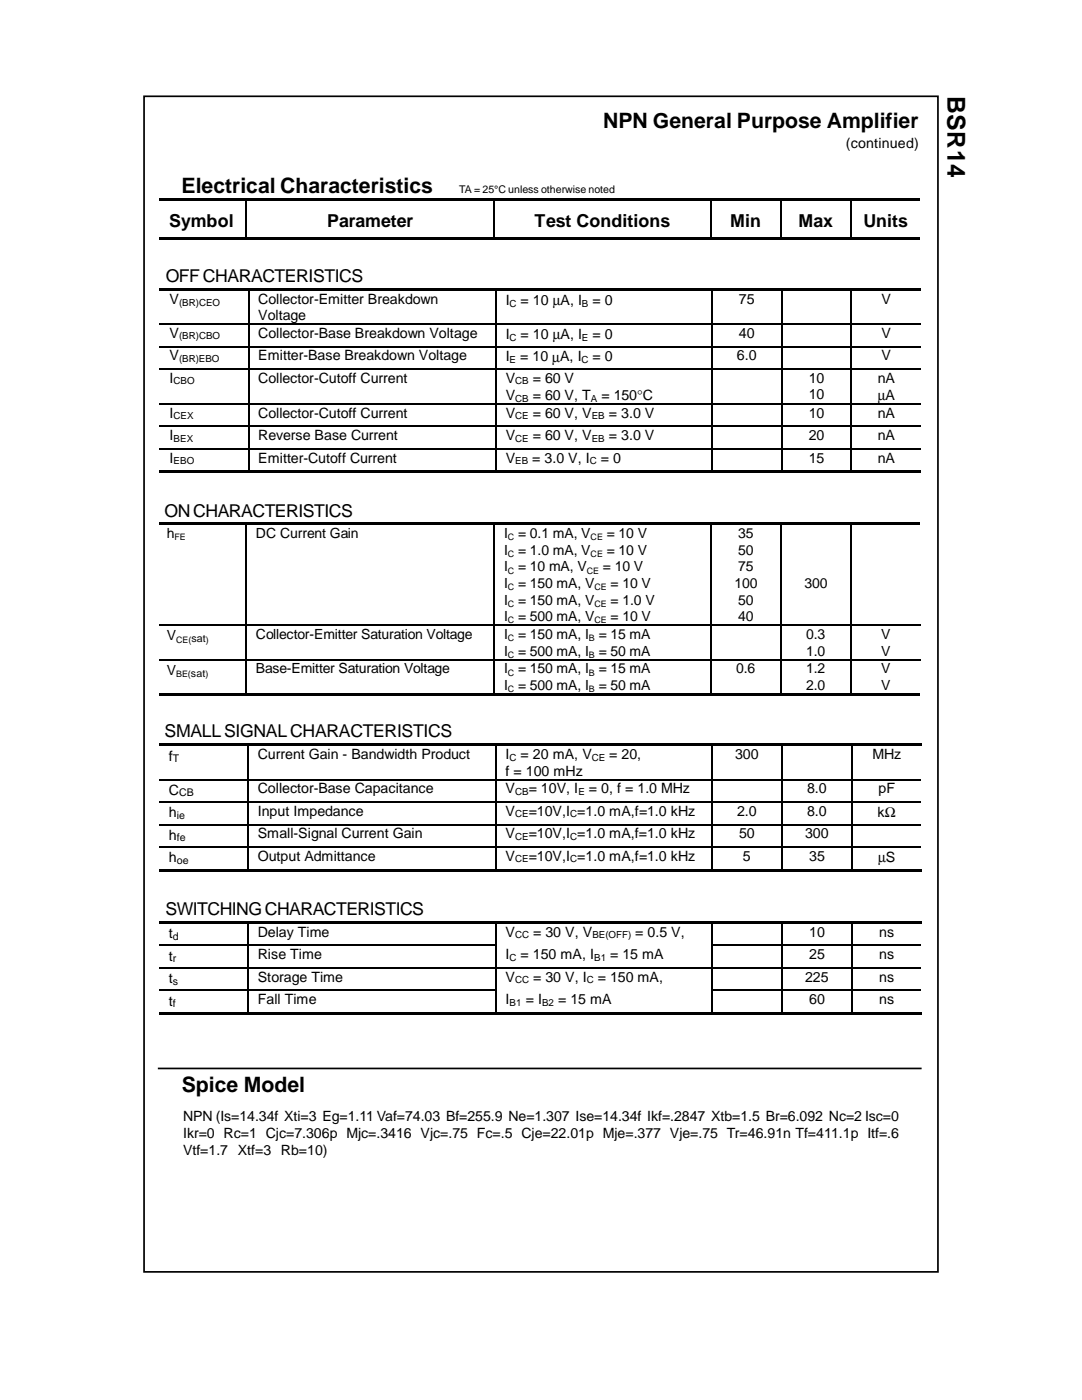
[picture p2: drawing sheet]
<svg xmlns="http://www.w3.org/2000/svg" width="216mm" height="279mm" viewBox="0 0 216 279" stroke-linecap="round" stroke-linejoin="round" font-family="sans-serif">
<defs><g id="words">
<text font-size="4.9" x="189.1" y="19.1" transform="rotate(90 189.1 19.1)">BSR14</text>
<g font-size="4.2">
<text x="120.4" y="25.6">NPN General Purpose Amplifier</text>
<text x="36.2" y="38.6">Electrical Characteristics</text>
<text x="36.3" y="218">Spice Model</text>
</g>
<g font-size="3.6">
<text x="33.8" y="45.2">Symbol</text>
<text x="65.3" y="45.2">Parameter</text>
<text x="106.7" y="45.2">Test Conditions</text>
<text x="145.7" y="45.2">Min</text>
<text x="159.3" y="45.2">Max</text>
<text x="172.3" y="45.2">Units</text>
</g>
<g font-size="3.5">
<text x="33.1" y="56.3">OFF CHARACTERISTICS</text>
<text x="32.9" y="103.3">ON CHARACTERISTICS</text>
<text x="32.9" y="147.2">SMALL SIGNAL CHARACTERISTICS</text>
<text x="33" y="182.7">SWITCHING CHARACTERISTICS</text>
</g>
<g font-size="2.8">
<text x="168.8" y="29.5">(continued)</text>
<text x="33.8" y="60.7">V</text>
<text x="51.5" y="60.7">Collector-Emitter Breakdown</text>
<text x="51.5" y="63.9">Voltage</text>
<text x="100.9" y="60.9">I</text>
<text x="103.9" y="60.9">= 10 µA, I</text>
<text x="118.2" y="60.9">= 0</text>
<text x="147.4" y="60.7">75</text>
<text x="175.9" y="60.7">V</text>
<text x="33.8" y="67.4">V</text>
<text x="33.8" y="71.9">V</text>
<text x="51.5" y="67.4">Collector-Base Breakdown Voltage</text>
<text x="51.5" y="71.9">Emitter-Base Breakdown Voltage</text>
<text x="100.9" y="67.6">I</text>
<text x="103.9" y="67.7">= 10 µA, I</text>
<text x="118.2" y="67.7">= 0</text>
<text x="147" y="71.9">6.0</text>
<text x="147.4" y="67.4">40</text>
<text x="175.9" y="67.4">V</text>
<text x="175.9" y="71.9">V</text>
<text x="33.8" y="76.4">I</text>
<text x="51.5" y="76.4">Collector-Cutoff Current</text>
<text x="100.9" y="72.1">I</text>
<text x="100.9" y="76.4">V</text>
<text x="103.8" y="72.1">= 10 µA, I</text>
<text x="106.3" y="76.4">= 60 V</text>
<text x="118.2" y="72.1">= 0</text>
<text x="161.4" y="76.4">10</text>
<text x="175.1" y="76.4">nA</text>
<text x="33.8" y="83.4">I</text>
<text x="51.5" y="83.4">Collector-Cutoff Current</text>
<text x="100.9" y="79.9">V</text>
<text x="100.9" y="83.4">V</text>
<text x="106.3" y="79.9">= 60 V, T</text>
<text x="106.3" y="83.4">= 60 V, V</text>
<text x="120" y="79.9">= 150°C</text>
<text x="121.5" y="83.4">= 3.0 V</text>
<text x="161.4" y="83.4">10</text>
<text x="161.4" y="79.7">10</text>
<text x="175.1" y="83.4">nA</text>
<text x="175.1" y="79.9">µA</text>
<text x="33.8" y="87.8">I</text>
<text x="51.5" y="87.8">Reverse Base Current</text>
<text x="100.9" y="87.8">V</text>
<text x="106.3" y="87.8">= 60 V, V</text>
<text x="121.5" y="87.8">= 3.0 V</text>
<text x="161.4" y="87.8">20</text>
<text x="175.1" y="87.8">nA</text>
<text x="33.8" y="92.3">I</text>
<text x="51.5" y="92.3">Emitter-Cutoff Current</text>
<text x="100.9" y="92.3">V</text>
<text x="106.2" y="92.3">= 3.0 V, I</text>
<text x="119.9" y="92.3">= 0</text>
<text x="161.4" y="92.3">15</text>
<text x="175.1" y="92.3">nA</text>
<text x="33.3" y="107.4">h</text>
<text x="51.1" y="107.4">DC Current Gain</text>
<text x="100.6" y="107.4">I</text>
<text x="103.4" y="107.4">= 0.1 mA, V</text>
<text x="121.1" y="107.4">= 10 V</text>
<text x="147.3" y="107.4">35</text>
<text x="100.6" y="110.7">I</text>
<text x="103.4" y="110.7">= 1.0 mA, V</text>
<text x="121.1" y="110.7">= 10 V</text>
<text x="147.3" y="110.7">50</text>
<text x="100.6" y="117.3">I</text>
<text x="100.6" y="114">I</text>
<text x="103.4" y="114">= 10 mA, V</text>
<text x="103.4" y="117.3">= 150 mA, V</text>
<text x="120.3" y="114">= 10 V</text>
<text x="121.8" y="117.3">= 10 V</text>
<text x="146.6" y="117.3">100</text>
<text x="147.3" y="114">75</text>
<text x="160.5" y="117.3">300</text>
<text x="100.6" y="120.6">I</text>
<text x="100.6" y="124">I</text>
<text x="103.4" y="120.6">= 150 mA, V</text>
<text x="103.4" y="124">= 500 mA, V</text>
<text x="121.8" y="120.6">= 1.0 V</text>
<text x="121.8" y="124">= 10 V</text>
<text x="147.3" y="120.6">50</text>
<text x="147.3" y="124">40</text>
<text x="33.3" y="127.8">V</text>
<text x="51.1" y="127.6">Collector-Emitter Saturation Voltage</text>
<text x="100.6" y="130.9">I</text>
<text x="100.6" y="127.6">I</text>
<text x="103.4" y="127.6">= 150 mA, I = 15 mA</text>
<text x="103.4" y="130.9">= 500 mA, I = 50 mA</text>
<text x="160.9" y="127.6">0.3</text>
<text x="160.9" y="130.9">1.0</text>
<text x="175.9" y="127.6">V</text>
<text x="175.9" y="130.9">V</text>
<text x="33.3" y="134.7">V</text>
<text x="51.1" y="134.4">Base-Emitter Saturation Voltage</text>
<text x="100.6" y="137.7">I</text>
<text x="100.6" y="134.4">I</text>
<text x="103.4" y="134.4">= 150 mA, I = 15 mA</text>
<text x="103.4" y="137.7">= 500 mA, I = 50 mA</text>
<text x="146.9" y="134.4">0.6</text>
<text x="160.9" y="134.4">1.2</text>
<text x="160.9" y="137.7">2.0</text>
<text x="175.9" y="134.4">V</text>
<text x="175.9" y="137.7">V</text>
<text x="33.7" y="151.9">f</text>
<text x="51.4" y="151.6">Current Gain - Bandwidth Product</text>
<text x="100.9" y="154.8">f = 100 mHz</text>
<text x="100.9" y="151.6">I</text>
<text x="103.9" y="151.6">= 20 mA, V</text>
<text x="121.6" y="151.6">= 20,</text>
<text x="146.7" y="151.6">300</text>
<text x="174.1" y="151.6">MHz</text>
<text x="33.7" y="158.6">C</text>
<text x="51.4" y="158.3">Collector-Base Capacitance</text>
<text x="100.9" y="158.3">V</text>
<text x="105.5" y="158.3">= 10V, I</text>
<text x="117.5" y="158.3">= 0, f = 1.0 MHz</text>
<text x="161" y="158.3">8.0</text>
<text x="175.3" y="158.3">pF</text>
<text x="33.7" y="163.1">h</text>
<text x="33.7" y="167.6">h</text>
<text x="51.4" y="162.8">Input Impedance</text>
<text x="51.4" y="167.3">Small-Signal Current Gain</text>
<text x="100.9" y="162.8">V</text>
<text x="100.9" y="167.3">V</text>
<text x="105.5" y="162.8">=10V,I =1.0 mA,f=1.0 kHz</text>
<text x="105.5" y="167.3">=10V,I =1.0 mA,f=1.0 kHz</text>
<text x="147.1" y="162.8">2.0</text>
<text x="147.5" y="167.3">50</text>
<text x="160.7" y="167.3">300</text>
<text x="161" y="162.8">8.0</text>
<text x="175.1" y="163">kΩ</text>
<text x="33.7" y="172.1">h</text>
<text x="51.4" y="171.8">Output Admittance</text>
<text x="100.9" y="171.8">V</text>
<text x="105.5" y="171.8">=10V,I =1.0 mA,f=1.0 kHz</text>
<text x="148.3" y="171.8">5</text>
<text x="161.5" y="171.8">35</text>
<text x="175.2" y="172">µS</text>
<text x="33.7" y="187.2">t</text>
<text x="33.7" y="191.7">t</text>
<text x="51.4" y="186.9">Delay Time</text>
<text x="51.4" y="191.4">Rise Time</text>
<text x="100.9" y="186.9">V</text>
<text x="100.9" y="191.4">I</text>
<text x="103.9" y="191.4">= 150 mA, I</text>
<text x="106.4" y="186.9">= 30 V, V</text>
<text x="121.8" y="191.4">= 15 mA</text>
<text x="126.7" y="186.9">= 0.5 V,</text>
<text x="161.5" y="191.4">25</text>
<text x="161.5" y="186.9">10</text>
<text x="175.4" y="191.4">ns</text>
<text x="175.4" y="186.9">ns</text>
<text x="33.7" y="196.2">t</text>
<text x="51.4" y="195.9">Storage Time</text>
<text x="100.9" y="195.9">V</text>
<text x="106.4" y="195.9">= 30 V, I</text>
<text x="119.3" y="195.9">= 150 mA,</text>
<text x="160.7" y="195.9">225</text>
<text x="175.4" y="195.9">ns</text>
<text x="33.7" y="200.7">t</text>
<text x="51.4" y="200.4">Fall Time</text>
<text x="100.9" y="200.4">I</text>
<text x="104.9" y="200.4">= I</text>
<text x="111.4" y="200.4">= 15 mA</text>
<text x="161.5" y="200.4">60</text>
<text x="175.4" y="200.4">ns</text>
<text x="36.5" y="223.8">NPN (Is=14.34f Xti=3 Eg=1.11 Vaf=74.03 Bf=255.9 Ne=1.307 Ise=14.34f Ikf=.2847 Xtb=1.5 Br=6.092 Nc=2 Isc=0</text>
<text x="36.5" y="227.2">Ikr=0 Rc=1 Cjc=7.306p Mjc=.3416 Vjc=.75 Fc=.5 Cje=22.01p Mje=.377 Vje=.75 Tr=46.91n Tf=411.1p Itf=.6</text>
<text x="36.5" y="230.6">Vtf=1.7 Xtf=3 Rb=10)</text>
</g>
<g font-size="2.1">
<text x="91.7" y="38.6">TA = 25°C unless otherwise noted</text>
<text x="38.2" y="128.2">sat</text>
<text x="38.1" y="135.1">sat</text>
<text x="34.5" y="152.1">T</text>
<text x="35.7" y="158.9">CB</text>
<text x="35.3" y="163.4">ie</text>
<text x="35.3" y="167.9">fe</text>
<text x="35.3" y="172.4">oe</text>
<text x="34.5" y="187.5">d</text>
<text x="34.5" y="192">r</text>
<text x="34.5" y="196.5">s</text>
<text x="34.5" y="201">f</text>
</g>
<g font-size="1.9">
<text x="35.7" y="61">(BR)CEO</text>
<text x="101.7" y="61.2">C</text>
<text x="116.1" y="61.2">B</text>
<text x="35.7" y="67.7">(BR)CBO</text>
<text x="101.7" y="68">C</text>
<text x="116.1" y="68">E</text>
<text x="34.6" y="76.7">CBO</text>
<text x="35.7" y="72.2">(BR)EBO</text>
<text x="101.7" y="72.4">E</text>
<text x="102.8" y="76.7">CB</text>
<text x="116" y="72.4">C</text>
<text x="34.6" y="83.7">CEX</text>
<text x="102.8" y="80.1">CB</text>
<text x="102.8" y="83.7">CE</text>
<text x="117.9" y="80.1">A</text>
<text x="118.1" y="83.7">EB</text>
<text x="34.6" y="88.1">BEX</text>
<text x="102.8" y="88.1">CE</text>
<text x="118.1" y="88.1">EB</text>
<text x="34.6" y="92.6">EBO</text>
<text x="102.8" y="92.6">EB</text>
<text x="117.7" y="92.6">C</text>
<text x="101.7" y="151.9">C</text>
<text x="118.1" y="151.9">CE</text>
<text x="102.8" y="158.6">CB</text>
<text x="115.4" y="158.6">E</text>
<text x="102.8" y="163.1">CE</text>
<text x="102.8" y="167.6">CE</text>
<text x="113.8" y="163.1">C</text>
<text x="113.8" y="167.6">C</text>
<text x="102.8" y="172.1">CE</text>
<text x="113.8" y="172.1">C</text>
<text x="101.7" y="191.7">C</text>
<text x="102.8" y="187.2">CC</text>
<text x="118.2" y="187.2">BE(OFF)</text>
<text x="118.6" y="191.7">B1</text>
<text x="102.8" y="196.2">CC</text>
<text x="117.1" y="196.2">C</text>
<text x="101.7" y="200.7">B1</text>
<text x="108.2" y="200.7">B2</text>
</g>
<g font-size="1.8">
<text x="34.8" y="107.8">FE</text>
<text x="101.3" y="107.8">C</text>
<text x="117.9" y="107.8">CE</text>
<text x="101.3" y="111.1">C</text>
<text x="117.9" y="111.1">CE</text>
<text x="101.3" y="114.5">C</text>
<text x="101.3" y="117.8">C</text>
<text x="117.1" y="114.5">CE</text>
<text x="118.6" y="117.8">CE</text>
<text x="101.3" y="121.1">C</text>
<text x="101.3" y="124.4">C</text>
<text x="118.6" y="121.1">CE</text>
<text x="118.6" y="124.4">CE</text>
<text x="35.1" y="128.2">CE(</text>
<text x="41.1" y="128.2">)</text>
<text x="101.3" y="128">C</text>
<text x="101.3" y="131.3">C</text>
<text x="117.5" y="128">B</text>
<text x="117.5" y="131.3">B</text>
<text x="35.1" y="135.1">BE(</text>
<text x="41" y="135.1">)</text>
<text x="101.3" y="134.8">C</text>
<text x="117.5" y="134.8">B</text>
<text x="101.3" y="138.1">C</text>
<text x="117.5" y="138.1">B</text>
</g>
</g></defs>
<path d="M28.7 19.2h158.5v234.6h-158.5zM31.5 213.2h152.4" fill="none" stroke="#000" stroke-width=".34"/>
<g fill="#000">
<path d="M31.7 39.6h17.2v.5h-17.2z" fill-rule="evenodd"/>
<path d="M48.9 39.6h.5v.5h-.5z" fill-rule="evenodd"/>
<path d="M49.4 39.6h49.1v.5h-49.1z" fill-rule="evenodd"/>
<path d="M98.5 39.6h.5v.5h-.5z" fill-rule="evenodd"/>
<path d="M99 39.6h42.6v.5h-42.6z" fill-rule="evenodd"/>
<path d="M141.6 39.6h.6v.5h-.6z" fill-rule="evenodd"/>
<path d="M142.2 39.6h13.4v.5h-13.4z" fill-rule="evenodd"/>
<path d="M155.6 39.6h.5v.5h-.5z" fill-rule="evenodd"/>
<path d="M156.1 39.6h13.5v.5h-13.5z" fill-rule="evenodd"/>
<path d="M169.6 39.6h.5v.5h-.5z" fill-rule="evenodd"/>
<path d="M170.1 39.6h13.5v.5h-13.5z" fill-rule="evenodd"/>
<path d="M31.7 47.3h17.2v.5h-17.2z" fill-rule="evenodd"/>
<path d="M31.9 57.5h17.6v.5h-17.6z" fill-rule="evenodd"/>
<path d="M48.9 47.3h.5v.5h-.5z" fill-rule="evenodd"/>
<path d="M49.4 47.3h49.1v.5h-49.1z" fill-rule="evenodd"/>
<path d="M49.5 58h.3z" fill-rule="evenodd"/>
<path d="M49.5 57.5h.5v.5h-.5z" fill-rule="evenodd"/>
<path d="M50 57.5h48.9v.5h-48.9z" fill-rule="evenodd"/>
<path d="M98.5 47.3h.5v.5h-.5z" fill-rule="evenodd"/>
<path d="M98.9 58h.2z" fill-rule="evenodd"/>
<path d="M98.9 57.5h.5v.5h-.5z" fill-rule="evenodd"/>
<path d="M99 47.3h42.6v.5h-42.6z" fill-rule="evenodd"/>
<path d="M99.4 57.5h42.5v.5h-42.5z" fill-rule="evenodd"/>
<path d="M141.6 47.3h.6v.5h-.6z" fill-rule="evenodd"/>
<path d="M141.9 58h.3z" fill-rule="evenodd"/>
<path d="M141.9 57.5h.5v.5h-.5z" fill-rule="evenodd"/>
<path d="M142.2 47.3h13.4v.5h-13.4z" fill-rule="evenodd"/>
<path d="M142.4 57.5h13.4v.5h-13.4z" fill-rule="evenodd"/>
<path d="M155.6 47.3h.5v.5h-.5z" fill-rule="evenodd"/>
<path d="M155.8 58h.3z" fill-rule="evenodd"/>
<path d="M155.8 57.5h.5v.5h-.5z" fill-rule="evenodd"/>
<path d="M156.1 47.3h13.5v.5h-13.5z" fill-rule="evenodd"/>
<path d="M156.3 57.5h13.5v.5h-13.5z" fill-rule="evenodd"/>
<path d="M169.6 47.3h.5v.5h-.5z" fill-rule="evenodd"/>
<path d="M169.8 58h.2z" fill-rule="evenodd"/>
<path d="M169.8 57.5h.5v.5h-.5z" fill-rule="evenodd"/>
<path d="M170.1 47.3h13.5v.5h-13.5z" fill-rule="evenodd"/>
<path d="M170.3 57.5h13.4v.5h-13.4z" fill-rule="evenodd"/>
<path d="M49.5 64.6h.3v.2h-.3z" fill-rule="evenodd"/>
<path d="M49.5 69h.3v.3h-.3z" fill-rule="evenodd"/>
<path d="M49.5 73.5h.3v.3h-.3z" fill-rule="evenodd"/>
<path d="M98.9 64.6h.2v.2h-.2z" fill-rule="evenodd"/>
<path d="M98.9 69h.2v.3h-.2z" fill-rule="evenodd"/>
<path d="M98.9 73.5h.2v.3h-.2z" fill-rule="evenodd"/>
<path d="M141.9 64.6h.3v.2h-.3z" fill-rule="evenodd"/>
<path d="M141.9 69h.3v.3h-.3z" fill-rule="evenodd"/>
<path d="M141.9 73.5h.3v.3h-.3z" fill-rule="evenodd"/>
<path d="M155.8 64.6h.3v.2h-.3z" fill-rule="evenodd"/>
<path d="M155.8 69h.3v.3h-.3z" fill-rule="evenodd"/>
<path d="M155.8 73.5h.3v.3h-.3z" fill-rule="evenodd"/>
<path d="M169.8 64.6h.2v.2h-.2z" fill-rule="evenodd"/>
<path d="M169.8 69h.2v.3h-.2z" fill-rule="evenodd"/>
<path d="M169.8 73.5h.2v.3h-.2z" fill-rule="evenodd"/>
<path d="M31.9 93.9h17.6v.5h-17.6z" fill-rule="evenodd"/>
<path d="M49.5 80.5h.3v.2h-.3z" fill-rule="evenodd"/>
<path d="M49.5 85h.3v.2h-.3z" fill-rule="evenodd"/>
<path d="M49.5 89.5h.3v.2h-.3z" fill-rule="evenodd"/>
<path d="M49.5 93.9h.5v.5h-.5z" fill-rule="evenodd"/>
<path d="M50 93.9h48.9v.5h-48.9z" fill-rule="evenodd"/>
<path d="M98.9 80.5h.2v.2h-.2z" fill-rule="evenodd"/>
<path d="M98.9 85h.2v.2h-.2z" fill-rule="evenodd"/>
<path d="M98.9 89.5h.2v.2h-.2z" fill-rule="evenodd"/>
<path d="M98.9 93.9h.5v.5h-.5z" fill-rule="evenodd"/>
<path d="M99.4 93.9h42.5v.5h-42.5z" fill-rule="evenodd"/>
<path d="M141.9 80.5h.3v.2h-.3z" fill-rule="evenodd"/>
<path d="M141.9 85h.3v.2h-.3z" fill-rule="evenodd"/>
<path d="M141.9 89.5h.3v.2h-.3z" fill-rule="evenodd"/>
<path d="M141.9 93.9h.5v.5h-.5z" fill-rule="evenodd"/>
<path d="M142.4 93.9h13.4v.5h-13.4z" fill-rule="evenodd"/>
<path d="M155.8 80.5h.3v.2h-.3z" fill-rule="evenodd"/>
<path d="M155.8 85h.3v.2h-.3z" fill-rule="evenodd"/>
<path d="M155.8 89.5h.3v.2h-.3z" fill-rule="evenodd"/>
<path d="M155.8 93.9h.5v.5h-.5z" fill-rule="evenodd"/>
<path d="M156.3 93.9h13.5v.5h-13.5z" fill-rule="evenodd"/>
<path d="M169.8 80.5h.2v.2h-.2z" fill-rule="evenodd"/>
<path d="M169.8 85h.2v.2h-.2z" fill-rule="evenodd"/>
<path d="M169.8 89.5h.2v.2h-.2z" fill-rule="evenodd"/>
<path d="M169.8 93.9h.5v.5h-.5z" fill-rule="evenodd"/>
<path d="M170.3 93.9h13.4v.5h-13.4z" fill-rule="evenodd"/>
<path d="M31.7 104.3h17.2v.5h-17.2z" fill-rule="evenodd"/>
<path d="M48.9 104.3h.5v.5h-.5z" fill-rule="evenodd"/>
<path d="M49.4 104.3h49.1v.5h-49.1z" fill-rule="evenodd"/>
<path d="M98.5 104.3h.5v.5h-.5z" fill-rule="evenodd"/>
<path d="M99 104.3h42.6v.5h-42.6z" fill-rule="evenodd"/>
<path d="M141.6 104.3h.6v.5h-.6z" fill-rule="evenodd"/>
<path d="M142.2 104.3h13.4v.5h-13.4z" fill-rule="evenodd"/>
<path d="M155.6 104.3h.5v.5h-.5z" fill-rule="evenodd"/>
<path d="M156.1 104.3h13.5v.5h-13.5z" fill-rule="evenodd"/>
<path d="M169.6 104.3h.5v.5h-.5z" fill-rule="evenodd"/>
<path d="M170.1 104.3h13.5v.5h-13.5z" fill-rule="evenodd"/>
<path d="M31.7 138.4h17.2v.5h-17.2z" fill-rule="evenodd"/>
<path d="M48.9 124.7h.3v.2h-.3z" fill-rule="evenodd"/>
<path d="M48.9 131.5h.3v.3h-.3z" fill-rule="evenodd"/>
<path d="M48.9 138.4h.5v.5h-.5z" fill-rule="evenodd"/>
<path d="M49.4 138.4h49.1v.5h-49.1z" fill-rule="evenodd"/>
<path d="M98.5 124.7h.2v.2h-.2z" fill-rule="evenodd"/>
<path d="M98.5 131.5h.2v.3h-.2z" fill-rule="evenodd"/>
<path d="M98.5 138.4h.5v.5h-.5z" fill-rule="evenodd"/>
<path d="M99 138.4h42.6v.5h-42.6z" fill-rule="evenodd"/>
<path d="M141.6 124.7h.3v.2h-.3z" fill-rule="evenodd"/>
<path d="M141.6 131.5h.3v.3h-.3z" fill-rule="evenodd"/>
<path d="M141.6 138.4h.6v.5h-.6z" fill-rule="evenodd"/>
<path d="M142.2 138.4h13.4v.5h-13.4z" fill-rule="evenodd"/>
<path d="M155.6 124.7h.3v.2h-.3z" fill-rule="evenodd"/>
<path d="M155.6 131.5h.3v.3h-.3z" fill-rule="evenodd"/>
<path d="M155.6 138.4h.5v.5h-.5z" fill-rule="evenodd"/>
<path d="M156.1 138.4h13.5v.5h-13.5z" fill-rule="evenodd"/>
<path d="M169.6 124.7h.2v.2h-.2z" fill-rule="evenodd"/>
<path d="M169.6 131.5h.2v.3h-.2z" fill-rule="evenodd"/>
<path d="M169.6 138.4h.5v.5h-.5z" fill-rule="evenodd"/>
<path d="M170.1 138.4h13.5v.5h-13.5z" fill-rule="evenodd"/>
<path d="M31.7 148.4h17.7v.5h-17.7z" fill-rule="evenodd"/>
<path d="M49.4 148.9h.3z" fill-rule="evenodd"/>
<path d="M49.4 148.4h.5v.5h-.5z" fill-rule="evenodd"/>
<path d="M49.4 155.4h.3v.3h-.3z" fill-rule="evenodd"/>
<path d="M49.4 159.9h.3v.3h-.3z" fill-rule="evenodd"/>
<path d="M49.9 148.4h48.9v.5h-48.9z" fill-rule="evenodd"/>
<path d="M98.8 148.9h.3z" fill-rule="evenodd"/>
<path d="M98.8 148.4h.6v.5h-.6z" fill-rule="evenodd"/>
<path d="M98.8 155.4h.3v.3h-.3z" fill-rule="evenodd"/>
<path d="M98.8 159.9h.3v.3h-.3z" fill-rule="evenodd"/>
<path d="M99.4 148.4h42.6v.5h-42.6z" fill-rule="evenodd"/>
<path d="M142 148.9h.2z" fill-rule="evenodd"/>
<path d="M142 148.4h.5v.5h-.5z" fill-rule="evenodd"/>
<path d="M142 155.4h.2v.3h-.2z" fill-rule="evenodd"/>
<path d="M142 159.9h.2v.3h-.2z" fill-rule="evenodd"/>
<path d="M142.5 148.4h13.4v.5h-13.4z" fill-rule="evenodd"/>
<path d="M155.9 148.9h.3z" fill-rule="evenodd"/>
<path d="M155.9 148.4h.5v.5h-.5z" fill-rule="evenodd"/>
<path d="M155.9 155.4h.3v.3h-.3z" fill-rule="evenodd"/>
<path d="M155.9 159.9h.3v.3h-.3z" fill-rule="evenodd"/>
<path d="M156.4 148.4h13.5v.5h-13.5z" fill-rule="evenodd"/>
<path d="M169.9 148.9h.2z" fill-rule="evenodd"/>
<path d="M169.9 148.4h.5v.5h-.5z" fill-rule="evenodd"/>
<path d="M169.9 155.4h.2v.3h-.2z" fill-rule="evenodd"/>
<path d="M169.9 159.9h.2v.3h-.2z" fill-rule="evenodd"/>
<path d="M170.4 148.4h13.4v.5h-13.4z" fill-rule="evenodd"/>
<path d="M31.7 173.4h17.7v.5h-17.7z" fill-rule="evenodd"/>
<path d="M49.4 164.4h.3v.3h-.3z" fill-rule="evenodd"/>
<path d="M49.4 168.9h.3v.3h-.3z" fill-rule="evenodd"/>
<path d="M49.4 173.4h.5v.5h-.5z" fill-rule="evenodd"/>
<path d="M49.9 173.4h48.9v.5h-48.9z" fill-rule="evenodd"/>
<path d="M98.8 164.4h.3v.3h-.3z" fill-rule="evenodd"/>
<path d="M98.8 168.9h.3v.3h-.3z" fill-rule="evenodd"/>
<path d="M98.8 173.4h.6v.5h-.6z" fill-rule="evenodd"/>
<path d="M99.4 173.4h42.6v.5h-42.6z" fill-rule="evenodd"/>
<path d="M142 164.4h.2v.3h-.2z" fill-rule="evenodd"/>
<path d="M142 168.9h.2v.3h-.2z" fill-rule="evenodd"/>
<path d="M142 173.4h.5v.5h-.5z" fill-rule="evenodd"/>
<path d="M142.5 173.4h13.4v.5h-13.4z" fill-rule="evenodd"/>
<path d="M155.9 164.4h.3v.3h-.3z" fill-rule="evenodd"/>
<path d="M155.9 168.9h.3v.3h-.3z" fill-rule="evenodd"/>
<path d="M155.9 173.4h.5v.5h-.5z" fill-rule="evenodd"/>
<path d="M156.4 173.4h13.5v.5h-13.5z" fill-rule="evenodd"/>
<path d="M169.9 164.4h.2v.3h-.2z" fill-rule="evenodd"/>
<path d="M169.9 168.9h.2v.3h-.2z" fill-rule="evenodd"/>
<path d="M169.9 173.4h.5v.5h-.5z" fill-rule="evenodd"/>
<path d="M170.4 173.4h13.4v.5h-13.4z" fill-rule="evenodd"/>
<path d="M31.7 183.8h17.7v.5h-17.7z" fill-rule="evenodd"/>
<path d="M49.4 184.3h.3z" fill-rule="evenodd"/>
<path d="M49.4 183.8h.5v.5h-.5z" fill-rule="evenodd"/>
<path d="M49.4 188.6h.3v.2h-.3z" fill-rule="evenodd"/>
<path d="M49.4 193h.3v.3h-.3z" fill-rule="evenodd"/>
<path d="M49.4 197.5h.3v.3h-.3z" fill-rule="evenodd"/>
<path d="M49.9 183.8h48.9v.5h-48.9z" fill-rule="evenodd"/>
<path d="M98.8 184.3h.3z" fill-rule="evenodd"/>
<path d="M98.8 183.8h.6v.5h-.6z" fill-rule="evenodd"/>
<path d="M98.8 188.6h.3v.2h-.3z" fill-rule="evenodd"/>
<path d="M98.8 193h.3v.3h-.3z" fill-rule="evenodd"/>
<path d="M98.8 197.5h.3v.3h-.3z" fill-rule="evenodd"/>
<path d="M99.4 183.8h42.6v.5h-42.6z" fill-rule="evenodd"/>
<path d="M142 184.3h.2z" fill-rule="evenodd"/>
<path d="M142 183.8h.5v.5h-.5z" fill-rule="evenodd"/>
<path d="M142 188.6h.2v.2h-.2z" fill-rule="evenodd"/>
<path d="M142 193h.2v.3h-.2z" fill-rule="evenodd"/>
<path d="M142 197.5h.2v.3h-.2z" fill-rule="evenodd"/>
<path d="M142.5 183.8h13.4v.5h-13.4z" fill-rule="evenodd"/>
<path d="M155.9 184.3h.3z" fill-rule="evenodd"/>
<path d="M155.9 183.8h.5v.5h-.5z" fill-rule="evenodd"/>
<path d="M155.9 188.6h.3v.2h-.3z" fill-rule="evenodd"/>
<path d="M155.9 193h.3v.3h-.3z" fill-rule="evenodd"/>
<path d="M155.9 197.5h.3v.3h-.3z" fill-rule="evenodd"/>
<path d="M156.4 183.8h13.5v.5h-13.5z" fill-rule="evenodd"/>
<path d="M169.9 184.3h.2z" fill-rule="evenodd"/>
<path d="M169.9 183.8h.5v.5h-.5z" fill-rule="evenodd"/>
<path d="M169.9 188.6h.2v.2h-.2z" fill-rule="evenodd"/>
<path d="M169.9 193h.2v.3h-.2z" fill-rule="evenodd"/>
<path d="M169.9 197.5h.2v.3h-.2z" fill-rule="evenodd"/>
<path d="M170.4 183.8h13.4v.5h-13.4z" fill-rule="evenodd"/>
<path d="M31.7 202h17.7v.5h-17.7z" fill-rule="evenodd"/>
<path d="M49.4 202h.5v.5h-.5z" fill-rule="evenodd"/>
<path d="M49.9 202h48.9v.5h-48.9z" fill-rule="evenodd"/>
<path d="M98.8 202h.6v.5h-.6z" fill-rule="evenodd"/>
<path d="M99.4 202h42.6v.5h-42.6z" fill-rule="evenodd"/>
<path d="M142 202h.5v.5h-.5z" fill-rule="evenodd"/>
<path d="M142.5 202h13.4v.5h-13.4z" fill-rule="evenodd"/>
<path d="M155.9 202h.5v.5h-.5z" fill-rule="evenodd"/>
<path d="M156.4 202h13.5v.5h-13.5z" fill-rule="evenodd"/>
<path d="M169.9 202h.5v.5h-.5z" fill-rule="evenodd"/>
<path d="M170.4 202h13.4v.5h-13.4z" fill-rule="evenodd"/>
</g>
<g fill="none" stroke="#000" stroke-width=".25">
<path d="M49.1 40.1v7.2M49.7 58v6.6M98.6 40.1v7.2M99 58v6.6M141.8 40.1v7.2M142 58v6.6M155.7 40.1v7.2M156 58v6.6M169.7 40.1v7.2M169.9 58v6.6M31.9 64.7h17.6M31.9 69.2h17.6"/>
<path d="M31.9 73.7h17.6M49.7 64.8v4.2M49.7 69.3v4.2M49.7 73.8v6.7M49.8 64.7h49.1M49.8 69.2h49.1M49.8 73.7h49.1M99 64.8v4.2M99 69.3v4.2M99 73.8v6.7M99.1 64.7h42.8M99.1 69.2h42.8"/>
<path d="M99.1 73.7h42.8M142 64.8v4.2M142 69.3v4.2M142 73.8v6.7M142.2 64.7h13.6M142.2 69.2h13.6M142.2 73.7h13.6M156 64.8v4.2M156 69.3v4.2M156 73.8v6.7M156.1 64.7h13.7M156.1 69.2h13.7"/>
<path d="M156.1 73.7h13.7M169.9 64.8v4.2M169.9 69.3v4.2M169.9 73.8v6.7M170 64.7h13.7M170 69.2h13.7M170 73.7h13.7M31.9 80.6h17.6M31.9 85.1h17.6M31.9 89.6h17.6M49.7 80.7v4.3M49.7 85.2v4.3"/>
<path d="M49.7 89.7v4.2M49.8 80.6h49.1M49.8 85.1h49.1M49.8 89.6h49.1M99 80.7v4.3M99 85.2v4.3M99 89.7v4.2M99.1 80.6h42.8M99.1 85.1h42.8M99.1 89.6h42.8M142 80.7v4.3M142 85.2v4.3"/>
<path d="M142 89.7v4.2M142.2 80.6h13.6M142.2 85.1h13.6M142.2 89.6h13.6M156 80.7v4.3M156 85.2v4.3M156 89.7v4.2M156.1 80.6h13.7M156.1 85.1h13.7M156.1 89.6h13.7M169.9 80.7v4.3M169.9 85.2v4.3"/>
<path d="M169.9 89.7v4.2M170 80.6h13.7M170 85.1h13.7M170 89.6h13.7M49.1 104.8v19.9M98.6 104.8v19.9M141.8 104.8v19.9M155.7 104.8v19.9M169.7 104.8v19.9M31.7 124.8h17.2M31.7 131.7h17.2M49.1 124.9v6.6"/>
<path d="M49.1 131.8v6.6M49.2 124.8h49.3M49.2 131.7h49.3M98.6 124.9v6.6M98.6 131.8v6.6M98.7 124.8h42.9M98.7 131.7h42.9M141.8 124.9v6.6M141.8 131.8v6.6M141.9 124.8h13.7M141.9 131.7h13.7M155.7 124.9v6.6"/>
<path d="M155.7 131.8v6.6M155.9 124.8h13.7M155.9 131.7h13.7M169.7 124.9v6.6M169.7 131.8v6.6M169.8 124.8h13.8M169.8 131.7h13.8M31.7 155.6h17.7M49.5 148.9v6.5M49.5 155.7v4.2M49.7 155.6h49.1M99 148.9v6.5"/>
<path d="M99 155.7v4.2M99.1 155.6h42.9M142.1 148.9v6.5M142.1 155.7v4.2M142.2 155.6h13.7M156 148.9v6.5M156 155.7v4.2M156.2 155.6h13.7M170 148.9v6.5M170 155.7v4.2M170.1 155.6h13.7M31.7 160.1h17.7"/>
<path d="M31.7 164.5h17.7M31.7 169h17.7M49.5 160.2v4.2M49.5 164.7v4.2M49.5 169.2v4.2M49.7 160.1h49.1M49.7 164.5h49.1M49.7 169h49.1M99 160.2v4.2M99 164.7v4.2M99 169.2v4.2M99.1 160.1h42.9"/>
<path d="M99.1 164.5h42.9M99.1 169h42.9M142.1 160.2v4.2M142.1 164.7v4.2M142.1 169.2v4.2M142.2 160.1h13.7M142.2 164.5h13.7M142.2 169h13.7M156 160.2v4.2M156 164.7v4.2M156 169.2v4.2M156.2 160.1h13.7"/>
<path d="M156.2 164.5h13.7M156.2 169h13.7M170 160.2v4.2M170 164.7v4.2M170 169.2v4.2M170.1 160.1h13.7M170.1 164.5h13.7M170.1 169h13.7M31.7 188.7h17.7M31.7 193.2h17.7M31.7 197.7h17.7M49.5 184.3v4.3"/>
<path d="M49.5 188.8v4.2M49.5 193.3v4.2M49.5 197.8v4.2M49.7 188.7h49.1M49.7 193.2h49.1M49.7 197.7h49.1M99 184.3v4.3M99 188.8v4.2M99 193.3v4.2M99 197.8v4.2M99.1 193.2h42.9M142.1 184.3v4.3"/>
<path d="M142.1 188.8v4.2M142.1 193.3v4.2M142.1 197.8v4.2M142.2 188.7h13.7M142.2 193.2h13.7M142.2 197.7h13.7M156 184.3v4.3M156 188.8v4.2M156 193.3v4.2M156 197.8v4.2M156.2 188.7h13.7M156.2 193.2h13.7"/>
<path d="M156.2 197.7h13.7M170 184.3v4.3M170 188.8v4.2M170 193.3v4.2M170 197.8v4.2M170.1 188.7h13.7M170.1 193.2h13.7M170.1 197.7h13.7"/>
</g>
<use href="#words"/>
</svg>
